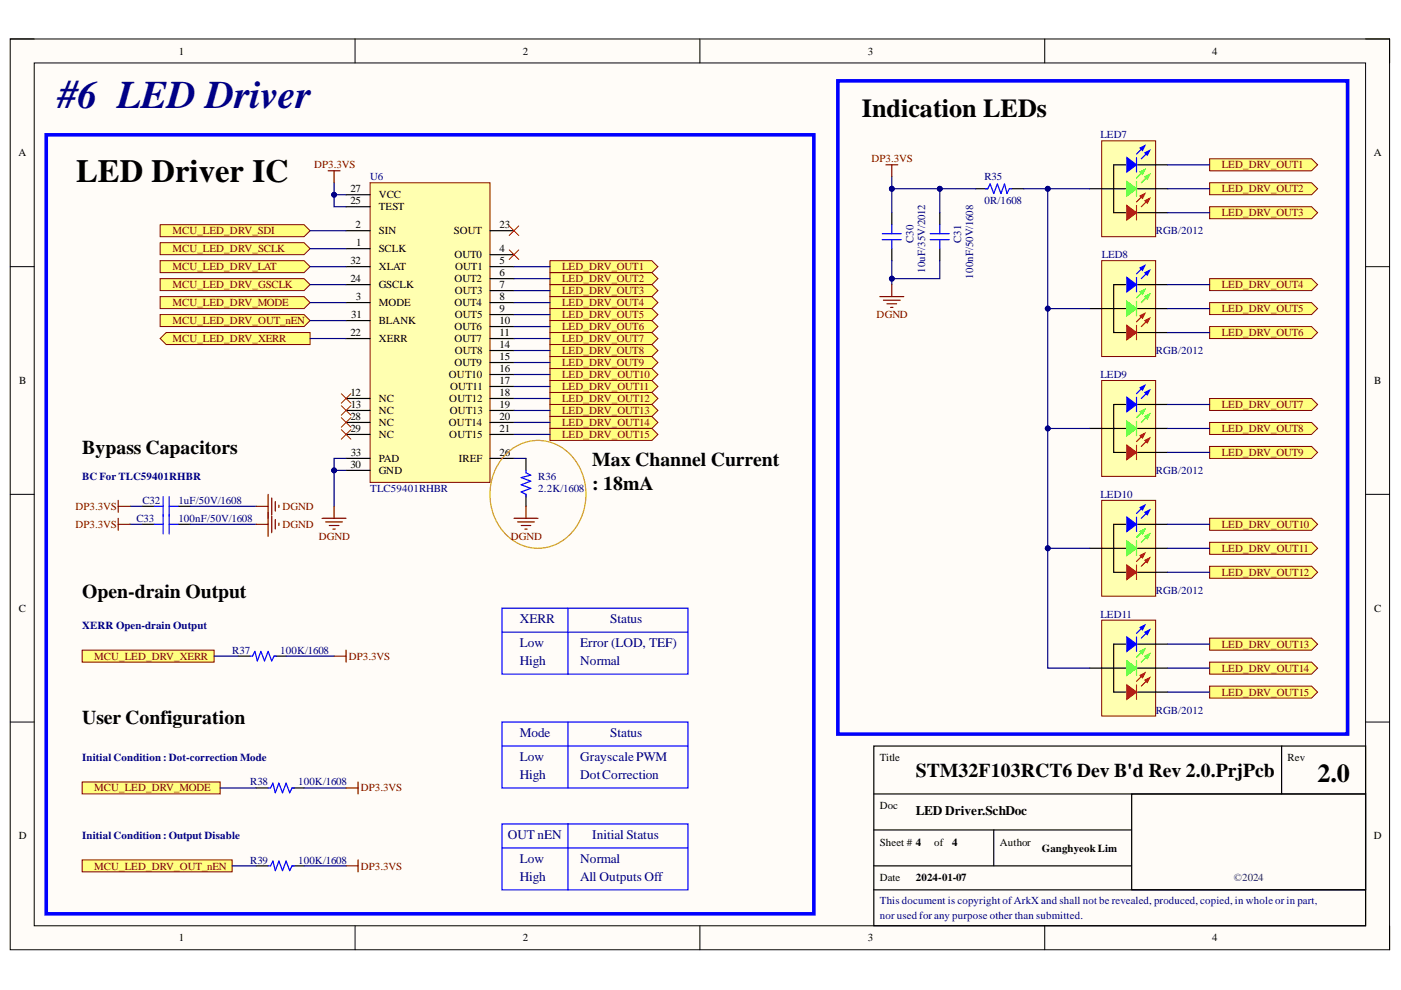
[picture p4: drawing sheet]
<svg xmlns="http://www.w3.org/2000/svg" width="297mm" height="210mm" viewBox="0 0 297 210" stroke-linecap="round" stroke-linejoin="round" font-family="sans-serif">
<defs><g id="words">
<text font-size="8.3" fill="#000080" x="12.4" y="23">#6 LED Driver</text>
<text font-size="6.8" x="16.2" y="38.5">LED Driver IC</text>
<g font-size="5.5">
<text x="182.7" y="24.8">Indication LEDs</text>
<text x="279.3" y="165.8">2.0</text>
</g>
<g font-size="4.1">
<text x="17.4" y="96.3">Bypass Capacitors</text>
<text x="125.5" y="98.8">Max Channel Current</text>
<text x="125.5" y="103.9">: 18mA</text>
<text x="17.4" y="126.8">Open-drain Output</text>
<text x="17.4" y="153.4">User Configuration</text>
<text x="194.2" y="164.8">STM32F103RCT6 Dev B'd Rev 2.0.PrjPcb</text>
</g>
<g font-size="2.8" fill="#000080">
<text x="110.2" y="132.1">XERR</text>
<text x="110.2" y="137.2">Low</text>
<text x="123" y="137.2">Error (LOD, TEF)</text>
<text x="129.4" y="132.1">Status</text>
<text x="110.2" y="141">High</text>
<text x="123" y="141">Normal</text>
<text x="110.2" y="156.3">Mode</text>
<text x="110.2" y="161.4">Low</text>
<text x="123" y="161.4">GrayscalePWM</text>
<text x="129.4" y="156.3">Status</text>
<text x="110.2" y="165.2">High</text>
<text x="123" y="165.2">DotCorrection</text>
<text x="107.7" y="177.8">OUT nEN</text>
<text x="125.5" y="177.8">Initial Status</text>
<text x="110.2" y="182.9">Low</text>
<text x="123" y="182.9">Normal</text>
<text x="110.2" y="186.8">High</text>
<text x="123" y="186.8">All Outputs Off</text>
</g>
<text font-size="2.8" x="194.2" y="172.8">LED Driver.SchDoc</text>
<g font-size="2.3">
<text x="37.9" y="11.6">1</text>
<text x="110.8" y="11.6">2</text>
<text x="184" y="11.6">3</text>
<text x="257" y="11.6">4</text>
<text x="3.9" y="33.1">A</text>
<text x="291.3" y="33.1">A</text>
<text x="74.3" y="40.7">27</text>
<text x="74.3" y="43.3">25</text>
<text x="80.3" y="44.5">TEST</text>
<text x="80.3" y="42">VCC</text>
<text x="75.4" y="48.3">2</text>
<text x="75.5" y="52.2">1</text>
<text x="80.3" y="53.5">SCLK</text>
<text x="80.3" y="49.7">SIN</text>
<text x="96.2" y="49.7">SOUT</text>
<text x="105.9" y="53.5">4</text>
<text x="105.9" y="48.3">23</text>
<text x="74.3" y="59.8">24</text>
<text x="74.3" y="56">32</text>
<text x="80.3" y="57.3">XLAT</text>
<text x="96.4" y="54.8">OUT0</text>
<text x="96.4" y="59.8">OUT2</text>
<text x="96.5" y="57.3">OUT1</text>
<text x="105.9" y="56">5</text>
<text x="105.9" y="58.6">6</text>
<text x="75.5" y="63.6">3</text>
<text x="80.3" y="64.9">MODE</text>
<text x="80.3" y="61.1">GSCLK</text>
<text x="96.4" y="64.9">OUT4</text>
<text x="96.4" y="62.4">OUT3</text>
<text x="105.9" y="61.1">7</text>
<text x="105.9" y="63.6">8</text>
<text x="74.3" y="71.3">22</text>
<text x="74.4" y="67.4">31</text>
<text x="80.3" y="68.7">BLANK</text>
<text x="96.4" y="70">OUT6</text>
<text x="96.4" y="67.4">OUT5</text>
<text x="105.9" y="66.2">9</text>
<text x="105.9" y="68.7">10</text>
<text x="105.9" y="71.3">11</text>
<text x="80.3" y="72.5">XERR</text>
<text x="96.4" y="72.5">OUT7</text>
<text x="96.4" y="77.6">OUT9</text>
<text x="96.4" y="75.1">OUT8</text>
<text x="105.9" y="73.8">14</text>
<text x="105.9" y="76.3">15</text>
<text x="4.1" y="81.4">B</text>
<text x="74.3" y="83.9">12</text>
<text x="95.2" y="80.1">OUT10</text>
<text x="95.4" y="82.7">OUT11</text>
<text x="105.9" y="78.9">16</text>
<text x="105.9" y="81.4">17</text>
<text x="105.9" y="83.9">18</text>
<text x="291.4" y="81.4">B</text>
<text x="74.3" y="89">28</text>
<text x="74.4" y="86.5">13</text>
<text x="80.3" y="85.2">NC</text>
<text x="80.3" y="87.7">NC</text>
<text x="95.3" y="85.2">OUT12</text>
<text x="95.3" y="87.7">OUT13</text>
<text x="105.9" y="86.5">19</text>
<text x="105.9" y="89">20</text>
<text x="74.3" y="91.5">29</text>
<text x="80.3" y="90.3">NC</text>
<text x="80.3" y="92.9">NC</text>
<text x="95.2" y="90.3">OUT14</text>
<text x="95.3" y="92.9">OUT15</text>
<text x="105.9" y="91.5">21</text>
<text x="74.3" y="99.2">30</text>
<text x="74.4" y="96.7">33</text>
<text x="80.3" y="100.5">GND</text>
<text x="80.3" y="98">PAD</text>
<text x="97.3" y="98">IREF</text>
<text x="105.9" y="96.7">26</text>
<text x="4" y="129.7">C</text>
<text x="291.4" y="129.7">C</text>
<text x="186.5" y="161.4">Title</text>
<text x="273" y="161.4">Rev</text>
<text x="186.5" y="171.6">Doc</text>
<text x="4" y="177.9">D</text>
<text x="186.5" y="179.3">Sheet # 4</text>
<text x="198" y="179.3">of</text>
<text x="201.9" y="179.3">4</text>
<text x="212" y="179.3">Author</text>
<text x="291.3" y="177.9">D</text>
<text x="220.9" y="180.6">Ganghyeok Lim</text>
<text x="186.5" y="186.9">Date</text>
<text x="194.2" y="186.9">2024-01-07</text>
<text x="37.9" y="199.6">1</text>
<text x="110.8" y="199.6">2</text>
<text x="184" y="199.6">3</text>
<text x="257" y="199.6">4</text>
</g>
<g font-size="2.3" fill="#000080">
<text x="233.3" y="29.3">LED7</text>
<text x="78.5" y="38.2">U6</text>
<text x="208.7" y="38.2">R35</text>
<text x="208.7" y="43.3">0R/1608</text>
<text x="193.6" y="51.5" transform="rotate(-90 193.6 51.5)">C30</text>
<text x="203.8" y="51.5" transform="rotate(-90 203.8 51.5)">C31</text>
<text x="245.1" y="49.7">RGB/2012</text>
<text x="196.2" y="57.8" transform="rotate(-90 196.2 57.8)">10uF/35V/2012</text>
<text x="206.3" y="59.1" transform="rotate(-90 206.3 59.1)">100nF/50V/1608</text>
<text x="233.6" y="54.8">LED8</text>
<text x="245.1" y="75.1">RGB/2012</text>
<text x="233.3" y="80.1">LED9</text>
<text x="17.4" y="101.8">BC For TLC59401RHBR</text>
<text x="114.1" y="101.8">R36</text>
<text x="245.1" y="100.5">RGB/2012</text>
<text x="30.2" y="106.8">C32</text>
<text x="37.8" y="106.8">1uF/50V/1608</text>
<text x="78.5" y="104.3">TLC59401RHBR</text>
<text x="114.1" y="104.3">2.2K/1608</text>
<text x="233.3" y="105.6">LED10</text>
<text x="28.9" y="110.6">C33</text>
<text x="37.8" y="110.6">100nF/50V/1608</text>
<text x="245.1" y="125.9">RGB/2012</text>
<text x="233.3" y="130.9">LED11</text>
<text x="17.4" y="133.5">XERR Open-drain Output</text>
<text x="49.2" y="138.6">R37</text>
<text x="59.4" y="138.6">100K/1608</text>
<text x="245.1" y="151.3">RGB/2012</text>
<text x="17.4" y="161.4">Initial Condition : Dot-correction Mode</text>
<text x="53" y="166.5">R38</text>
<text x="63.2" y="166.5">100K/1608</text>
<text x="17.4" y="177.9">Initial Condition : Output Disable</text>
<text x="53" y="183.1">R39</text>
<text x="63.2" y="183.1">100K/1608</text>
<text x="186.5" y="191.7">This document is copyright ofArkX and shall not be revealed, produced, copied, in whole or in part,</text>
<text x="186.5" y="194.8">nor used for any purpose other than submitted.</text>
</g>
<g font-size="2.3" fill="#800000">
<text x="66.6" y="35.7">DP3.3VS</text>
<text x="184.8" y="34.4">DP3.3VS</text>
<text x="259" y="35.7">LED_DRV_OUT1</text>
<text x="259" y="40.7">LED_DRV_OUT2</text>
<text x="259" y="45.8">LED_DRV_OUT3</text>
<text x="36.5" y="49.7">MCU_LED_DRV_SDI</text>
<text x="36.5" y="53.5">MCU_LED_DRV_SCLK</text>
<text x="36.5" y="57.3">MCU_LED_DRV_LAT</text>
<text x="119.2" y="57.3">LED_DRV_OUT1</text>
<text x="119.2" y="59.8">LED_DRV_OUT2</text>
<text x="36.5" y="61.1">MCU_LED_DRV_GSCLK</text>
<text x="36.5" y="64.9">MCU_LED_DRV_MODE</text>
<text x="119.2" y="62.4">LED_DRV_OUT3</text>
<text x="119.2" y="64.9">LED_DRV_OUT4</text>
<text x="259" y="61.1">LED_DRV_OUT4</text>
<text x="36.5" y="68.7">MCU_LED_DRV_OUT_nEN</text>
<text x="119.2" y="67.4">LED_DRV_OUT5</text>
<text x="119.2" y="70">LED_DRV_OUT6</text>
<text x="185.9" y="67.4">DGND</text>
<text x="259" y="66.2">LED_DRV_OUT5</text>
<text x="259" y="71.3">LED_DRV_OUT6</text>
<text x="36.5" y="72.5">MCU_LED_DRV_XERR</text>
<text x="119.2" y="72.5">LED_DRV_OUT7</text>
<text x="119.2" y="75.1">LED_DRV_OUT8</text>
<text x="119.2" y="77.6">LED_DRV_OUT9</text>
<text x="119.2" y="80.1">LED_DRV_OUT10</text>
<text x="119.2" y="82.7">LED_DRV_OUT11</text>
<text x="119.2" y="85.2">LED_DRV_OUT12</text>
<text x="119.2" y="87.7">LED_DRV_OUT13</text>
<text x="259" y="86.5">LED_DRV_OUT7</text>
<text x="119.2" y="90.3">LED_DRV_OUT14</text>
<text x="119.2" y="92.9">LED_DRV_OUT15</text>
<text x="259" y="91.5">LED_DRV_OUT8</text>
<text x="259" y="96.7">LED_DRV_OUT9</text>
<text x="16" y="108.1">DP3.3VS</text>
<text x="16" y="111.9">DP3.3VS</text>
<text x="59.9" y="108.1">DGND</text>
<text x="59.9" y="111.9">DGND</text>
<text x="259" y="111.9">LED_DRV_OUT10</text>
<text x="67.6" y="114.4">DGND</text>
<text x="108.3" y="114.4">DGND</text>
<text x="259" y="117">LED_DRV_OUT11</text>
<text x="259" y="122.1">LED_DRV_OUT12</text>
<text x="259" y="137.4">LED_DRV_OUT13</text>
<text x="20" y="139.9">MCU_LED_DRV_XERR</text>
<text x="73.9" y="139.9">DP3.3VS</text>
<text x="259" y="142.4">LED_DRV_OUT14</text>
<text x="259" y="147.5">LED_DRV_OUT15</text>
<text x="20" y="167.8">MCU_LED_DRV_MODE</text>
<text x="76.5" y="167.8">DP3.3VS</text>
<text x="20" y="184.4">MCU_LED_DRV_OUT_nEN</text>
<text x="76.5" y="184.4">DP3.3VS</text>
</g>
<text font-size="2.3" fill="#073763" x="261.6" y="186.9">©2024</text>
</g></defs>
<path d="M2.2 8.3h292.4v193.1h-292.4z" fill-rule="evenodd" fill="#fffcf8"/>
<path d="M2.2 8.3h292.4v193.1h-292.4z" fill="none" stroke="#000" stroke-width=".21"/>
<path d="M7.3 13.3h282.2v183h-282.2z" fill-rule="evenodd" fill="#fffcf8"/>
<g fill="none" stroke="#000" stroke-width=".21">
<path d="M2.2 8.3h5.1M7.3 13.3h282.2v183h-282.2zM75.3 8.3v5M148.4 8.3v5M221.5 8.3v5M289.5 8.3h5.1v5M2.2 56.5h5.1M289.5 56.5h5.1M2.2 104.8h5.1M289.5 104.8h5.1M2.2 153.1h5.1M289.5 153.1h5.1"/>
<path d="M75.3 196.3v5.1M148.4 196.3v5.1M221.5 196.3v5.1M294.6 196.3v5.1"/>
</g>
<path d="M185.3 158.2h104.2v38.1h-104.2zM271.7 158.2v10.1M185.3 168.3h104.2M185.3 176h54.6M210.7 176v7.6M239.9 168.3h49.6v20.4h-49.6zM185.3 188.7h104.2M185.3 183.6h54.6" fill="none" stroke="#000" stroke-width=".25"/>
<path d="M233.6 55.3h11.4v20.3h-11.4z" fill-rule="evenodd" fill="#ffffb0"/>
<path d="M233.6 55.3h11.4v20.3h-11.4z" fill="none" stroke="#800000" stroke-width=".21"/>
<path d="M241 58.8v3.1" fill="none" stroke="#00f" stroke-width=".25"/>
<path d="M238.9 58.8l2.1 1.5-2.1 1.6z" fill="#00f"/>
<path d="M238.9 58.8l2.1 1.5-2.1 1.6zM242.2 56.8l-1.2 1.3" fill="none" stroke="#00f" stroke-width=".25"/>
<path d="M241.7 56.8l1-.5-.5 1z" fill="#00f"/>
<path d="M241.7 56.8l1-.5-.5 1zM243.5 57.6l-1.5 1.5" fill="none" stroke="#00f" stroke-width=".25"/>
<path d="M242.7 57.8l1.1-.5-.6 1z" fill="#00f"/>
<path d="M242.7 57.8l1.1-.5-.6 1z" fill="none" stroke="#00f" stroke-width=".25"/>
<path d="M241 63.9v3.1" fill="none" stroke="#0f0" stroke-width=".25"/>
<path d="M238.9 63.9l2.1 1.5-2.1 1.6z" fill="#0f0"/>
<path d="M238.9 63.9l2.1 1.5-2.1 1.6zM242.2 61.9l-1.2 1.2" fill="none" stroke="#0f0" stroke-width=".25"/>
<path d="M241.7 61.9l1-.5-.5 1z" fill="#0f0"/>
<path d="M241.7 61.9l1-.5-.5 1zM243.5 62.6l-1.5 1.6" fill="none" stroke="#0f0" stroke-width=".25"/>
<path d="M242.7 62.9l1.1-.5-.6 1z" fill="#0f0"/>
<path d="M242.7 62.9l1.1-.5-.6 1z" fill="none" stroke="#0f0" stroke-width=".25"/>
<path d="M241 69v3" fill="none" stroke="#f00" stroke-width=".25"/>
<path d="M238.9 69l2.1 1.5-2.1 1.5z" fill="#f00"/>
<path d="M238.9 69l2.1 1.5-2.1 1.5zM242.2 67l-1.2 1.2" fill="none" stroke="#f00" stroke-width=".25"/>
<path d="M241.7 67l1-.6-.5 1.1z" fill="#f00"/>
<path d="M241.7 67l1-.6-.5 1.1zM243.5 67.7l-1.5 1.5" fill="none" stroke="#f00" stroke-width=".25"/>
<path d="M242.7 68l1.1-.5-.6 1z" fill="#f00"/>
<path d="M242.7 68l1.1-.5-.6 1z" fill="none" stroke="#f00" stroke-width=".25"/>
<path d="M231 65.4h7.7M238.7 60.3h-2.6v10.2h2.6M241.2 65.4h6.4M241.2 70.5h6.4M241.2 60.3h6.4" fill="none" stroke="#000" stroke-width=".25"/>
<path d="M233.6 29.9h11.4v20.3h-11.4z" fill-rule="evenodd" fill="#ffffb0"/>
<path d="M233.6 29.9h11.4v20.3h-11.4z" fill="none" stroke="#800000" stroke-width=".21"/>
<path d="M241 33.4v3.1" fill="none" stroke="#00f" stroke-width=".25"/>
<path d="M238.9 33.4l2.1 1.5-2.1 1.6z" fill="#00f"/>
<path d="M238.9 33.4l2.1 1.5-2.1 1.6zM242.2 31.4l-1.2 1.3" fill="none" stroke="#00f" stroke-width=".25"/>
<path d="M241.7 31.4l1-.5-.5 1z" fill="#00f"/>
<path d="M241.7 31.4l1-.5-.5 1zM243.5 32.1l-1.5 1.6" fill="none" stroke="#00f" stroke-width=".25"/>
<path d="M242.7 32.4l1.1-.5-.6 1z" fill="#00f"/>
<path d="M242.7 32.4l1.1-.5-.6 1z" fill="none" stroke="#00f" stroke-width=".25"/>
<path d="M241 38.5v3" fill="none" stroke="#0f0" stroke-width=".25"/>
<path d="M238.9 38.5l2.1 1.5-2.1 1.5z" fill="#0f0"/>
<path d="M238.9 38.5l2.1 1.5-2.1 1.5zM242.2 36.5l-1.2 1.2" fill="none" stroke="#0f0" stroke-width=".25"/>
<path d="M241.7 36.5l1-.5-.5 1z" fill="#0f0"/>
<path d="M241.7 36.5l1-.5-.5 1zM243.5 37.2l-1.5 1.5" fill="none" stroke="#0f0" stroke-width=".25"/>
<path d="M242.7 37.5l1.1-.5-.6 1z" fill="#0f0"/>
<path d="M242.7 37.5l1.1-.5-.6 1z" fill="none" stroke="#0f0" stroke-width=".25"/>
<path d="M241 43.6v3" fill="none" stroke="#f00" stroke-width=".25"/>
<path d="M238.9 43.6l2.1 1.5-2.1 1.5z" fill="#f00"/>
<path d="M238.9 43.6l2.1 1.5-2.1 1.5zM242.2 41.5l-1.2 1.3" fill="none" stroke="#f00" stroke-width=".25"/>
<path d="M241.7 41.5l1-.5-.5 1.1z" fill="#f00"/>
<path d="M241.7 41.5l1-.5-.5 1.1zM243.5 42.3l-1.5 1.5" fill="none" stroke="#f00" stroke-width=".25"/>
<path d="M242.7 42.6l1.1-.5-.6 1z" fill="#f00"/>
<path d="M242.7 42.6l1.1-.5-.6 1z" fill="none" stroke="#f00" stroke-width=".25"/>
<path d="M238.7 34.9h-2.6v10.2h2.6M241.2 34.9h6.4M231 40h7.7M241.2 40h6.4M241.2 45.1h6.4" fill="none" stroke="#000" stroke-width=".25"/>
<path d="M233.6 80.7h11.4v20.3h-11.4z" fill-rule="evenodd" fill="#ffffb0"/>
<path d="M233.6 80.7h11.4v20.3h-11.4z" fill="none" stroke="#800000" stroke-width=".21"/>
<path d="M241 84.2v3.1" fill="none" stroke="#00f" stroke-width=".25"/>
<path d="M238.9 84.2l2.1 1.6-2.1 1.5z" fill="#00f"/>
<path d="M238.9 84.2l2.1 1.6-2.1 1.5zM242.2 82.2l-1.2 1.3" fill="none" stroke="#00f" stroke-width=".25"/>
<path d="M241.7 82.2l1-.5-.5 1z" fill="#00f"/>
<path d="M241.7 82.2l1-.5-.5 1zM243.5 83l-1.5 1.5" fill="none" stroke="#00f" stroke-width=".25"/>
<path d="M242.7 83.2l1.1-.5-.6 1z" fill="#00f"/>
<path d="M242.7 83.2l1.1-.5-.6 1z" fill="none" stroke="#00f" stroke-width=".25"/>
<path d="M241 89.3v3.1" fill="none" stroke="#0f0" stroke-width=".25"/>
<path d="M238.9 89.3l2.1 1.5-2.1 1.6z" fill="#0f0"/>
<path d="M238.9 89.3l2.1 1.5-2.1 1.6zM242.2 87.3l-1.2 1.2" fill="none" stroke="#0f0" stroke-width=".25"/>
<path d="M241.7 87.3l1-.5-.5 1z" fill="#0f0"/>
<path d="M241.7 87.3l1-.5-.5 1zM243.5 88l-1.5 1.6" fill="none" stroke="#0f0" stroke-width=".25"/>
<path d="M242.7 88.3l1.1-.5-.6 1z" fill="#0f0"/>
<path d="M242.7 88.3l1.1-.5-.6 1z" fill="none" stroke="#0f0" stroke-width=".25"/>
<path d="M241 94.4v3" fill="none" stroke="#f00" stroke-width=".25"/>
<path d="M238.9 94.4l2.1 1.5-2.1 1.5z" fill="#f00"/>
<path d="M238.9 94.4l2.1 1.5-2.1 1.5zM242.2 92.4l-1.2 1.2" fill="none" stroke="#f00" stroke-width=".25"/>
<path d="M241.7 92.4l1-.5-.5 1z" fill="#f00"/>
<path d="M241.7 92.4l1-.5-.5 1zM243.5 93.1l-1.5 1.6" fill="none" stroke="#f00" stroke-width=".25"/>
<path d="M242.7 93.4l1.1-.5-.6 1z" fill="#f00"/>
<path d="M242.7 93.4l1.1-.5-.6 1z" fill="none" stroke="#f00" stroke-width=".25"/>
<path d="M231 90.8h7.7M238.7 85.8h-2.6v10.1h2.6M241.2 90.8h6.4M241.2 95.9h6.4M241.2 85.8h6.4" fill="none" stroke="#000" stroke-width=".25"/>
<path d="M233.6 106.1h11.4v20.3h-11.4z" fill-rule="evenodd" fill="#ffffb0"/>
<path d="M233.6 106.1h11.4v20.3h-11.4z" fill="none" stroke="#800000" stroke-width=".21"/>
<path d="M241 109.6v3.1" fill="none" stroke="#00f" stroke-width=".25"/>
<path d="M238.9 109.6l2.1 1.6-2.1 1.5z" fill="#00f"/>
<path d="M238.9 109.6l2.1 1.6-2.1 1.5zM242.2 107.6l-1.2 1.3" fill="none" stroke="#00f" stroke-width=".25"/>
<path d="M241.7 107.6l1-.5-.5 1z" fill="#00f"/>
<path d="M241.7 107.6l1-.5-.5 1zM243.5 108.4l-1.5 1.5" fill="none" stroke="#00f" stroke-width=".25"/>
<path d="M242.7 108.6l1.1-.5-.6 1z" fill="#00f"/>
<path d="M242.7 108.6l1.1-.5-.6 1z" fill="none" stroke="#00f" stroke-width=".25"/>
<path d="M241 114.7v3.1" fill="none" stroke="#0f0" stroke-width=".25"/>
<path d="M238.9 114.7l2.1 1.6-2.1 1.5z" fill="#0f0"/>
<path d="M238.9 114.7l2.1 1.6-2.1 1.5zM242.2 112.7l-1.2 1.3" fill="none" stroke="#0f0" stroke-width=".25"/>
<path d="M241.7 112.7l1-.5-.5 1z" fill="#0f0"/>
<path d="M241.7 112.7l1-.5-.5 1zM243.5 113.5l-1.5 1.5" fill="none" stroke="#0f0" stroke-width=".25"/>
<path d="M242.7 113.7l1.1-.5-.6 1z" fill="#0f0"/>
<path d="M242.7 113.7l1.1-.5-.6 1z" fill="none" stroke="#0f0" stroke-width=".25"/>
<path d="M241 119.8v3.1" fill="none" stroke="#f00" stroke-width=".25"/>
<path d="M238.9 119.8l2.1 1.5-2.1 1.6z" fill="#f00"/>
<path d="M238.9 119.8l2.1 1.5-2.1 1.6zM242.2 117.8l-1.2 1.2" fill="none" stroke="#f00" stroke-width=".25"/>
<path d="M241.7 117.8l1-.5-.5 1z" fill="#f00"/>
<path d="M241.7 117.8l1-.5-.5 1zM243.5 118.5l-1.5 1.6" fill="none" stroke="#f00" stroke-width=".25"/>
<path d="M242.7 118.8l1.1-.5-.6 1z" fill="#f00"/>
<path d="M242.7 118.8l1.1-.5-.6 1z" fill="none" stroke="#f00" stroke-width=".25"/>
<path d="M231 116.3h7.7M238.7 111.2h-2.6v10.1h2.6M241.2 116.3h6.4M241.2 111.2h6.4M241.2 121.3h6.4" fill="none" stroke="#000" stroke-width=".25"/>
<path d="M233.6 131.5h11.4v20.3h-11.4z" fill-rule="evenodd" fill="#ffffb0"/>
<path d="M233.6 131.5h11.4v20.3h-11.4z" fill="none" stroke="#800000" stroke-width=".21"/>
<path d="M241 135.1v3" fill="none" stroke="#00f" stroke-width=".25"/>
<path d="M238.9 135.1l2.1 1.5-2.1 1.5z" fill="#00f"/>
<path d="M238.9 135.1l2.1 1.5-2.1 1.5zM242.2 133l-1.2 1.3" fill="none" stroke="#00f" stroke-width=".25"/>
<path d="M241.7 133l1-.5-.5 1z" fill="#00f"/>
<path d="M241.7 133l1-.5-.5 1zM243.5 133.8l-1.5 1.5" fill="none" stroke="#00f" stroke-width=".25"/>
<path d="M242.7 134l1.1-.5-.6 1z" fill="#00f"/>
<path d="M242.7 134l1.1-.5-.6 1z" fill="none" stroke="#00f" stroke-width=".25"/>
<path d="M241 140.1v3.1" fill="none" stroke="#0f0" stroke-width=".25"/>
<path d="M238.9 140.1l2.1 1.6-2.1 1.5z" fill="#0f0"/>
<path d="M242.2 138.1l-1.2 1.3M238.9 140.1l2.1 1.6-2.1 1.5z" fill="none" stroke="#0f0" stroke-width=".25"/>
<path d="M241.7 138.1l1-.5-.5 1z" fill="#0f0"/>
<path d="M241.7 138.1l1-.5-.5 1zM243.5 138.9l-1.5 1.5" fill="none" stroke="#0f0" stroke-width=".25"/>
<path d="M242.7 139.1l1.1-.5-.6 1z" fill="#0f0"/>
<path d="M242.7 139.1l1.1-.5-.6 1z" fill="none" stroke="#0f0" stroke-width=".25"/>
<path d="M241 145.2v3.1" fill="none" stroke="#f00" stroke-width=".25"/>
<path d="M238.9 145.2l2.1 1.5-2.1 1.6z" fill="#f00"/>
<path d="M238.9 145.2l2.1 1.5-2.1 1.6zM242.2 143.2l-1.2 1.3" fill="none" stroke="#f00" stroke-width=".25"/>
<path d="M241.7 143.2l1-.5-.5 1z" fill="#f00"/>
<path d="M241.7 143.2l1-.5-.5 1zM243.5 143.9l-1.5 1.6" fill="none" stroke="#f00" stroke-width=".25"/>
<path d="M242.7 144.2l1.1-.5-.6 1z" fill="#f00"/>
<path d="M242.7 144.2l1.1-.5-.6 1z" fill="none" stroke="#f00" stroke-width=".25"/>
<path d="M238.7 136.6h-2.6v10.1h2.6M241.2 136.6h6.4M231 141.7h7.7M241.2 141.7h6.4M241.2 146.7h6.4" fill="none" stroke="#000" stroke-width=".25"/>
<path d="M256.5 33.7h21.6l1.3 1.2-1.3 1.3h-21.6z" fill-rule="evenodd" fill="#ffff80"/>
<path d="M256.5 33.7h21.6l1.3 1.2-1.3 1.3h-21.6z" fill="none" stroke="#800000" stroke-width=".21"/>
<path d="M256.5 38.7h21.6l1.3 1.3-1.3 1.3h-21.6z" fill-rule="evenodd" fill="#ffff80"/>
<path d="M256.5 38.7h21.6l1.3 1.3-1.3 1.3h-21.6z" fill="none" stroke="#800000" stroke-width=".21"/>
<path d="M256.5 43.8h21.6l1.3 1.3-1.3 1.3h-21.6z" fill-rule="evenodd" fill="#ffff80"/>
<path d="M256.5 43.8h21.6l1.3 1.3-1.3 1.3h-21.6z" fill="none" stroke="#800000" stroke-width=".21"/>
<path d="M256.5 59.1h21.6l1.3 1.2-1.3 1.3h-21.6z" fill-rule="evenodd" fill="#ffff80"/>
<path d="M256.5 59.1h21.6l1.3 1.2-1.3 1.3h-21.6z" fill="none" stroke="#800000" stroke-width=".21"/>
<path d="M256.5 64.2h21.6l1.3 1.2-1.3 1.3h-21.6z" fill-rule="evenodd" fill="#ffff80"/>
<path d="M256.5 64.2h21.6l1.3 1.2-1.3 1.3h-21.6z" fill="none" stroke="#800000" stroke-width=".21"/>
<path d="M256.5 69.2h21.6l1.3 1.3-1.3 1.3h-21.6z" fill-rule="evenodd" fill="#ffff80"/>
<path d="M256.5 69.2h21.6l1.3 1.3-1.3 1.3h-21.6z" fill="none" stroke="#800000" stroke-width=".21"/>
<path d="M256.5 84.5h21.6l1.3 1.3-1.3 1.2h-21.6z" fill-rule="evenodd" fill="#ffff80"/>
<path d="M256.5 84.5h21.6l1.3 1.3-1.3 1.2h-21.6z" fill="none" stroke="#800000" stroke-width=".21"/>
<path d="M256.5 89.6h21.6l1.3 1.2-1.3 1.3h-21.6z" fill-rule="evenodd" fill="#ffff80"/>
<path d="M256.5 89.6h21.6l1.3 1.2-1.3 1.3h-21.6z" fill="none" stroke="#800000" stroke-width=".21"/>
<path d="M256.5 94.7h21.6l1.3 1.2-1.3 1.3h-21.6z" fill-rule="evenodd" fill="#ffff80"/>
<path d="M256.5 94.7h21.6l1.3 1.2-1.3 1.3h-21.6z" fill="none" stroke="#800000" stroke-width=".21"/>
<path d="M256.5 109.9h21.6l1.3 1.3-1.3 1.2h-21.6z" fill-rule="evenodd" fill="#ffff80"/>
<path d="M256.5 109.9h21.6l1.3 1.3-1.3 1.2h-21.6z" fill="none" stroke="#800000" stroke-width=".21"/>
<path d="M256.5 115h21.6l1.3 1.3-1.3 1.2h-21.6z" fill-rule="evenodd" fill="#ffff80"/>
<path d="M256.5 115h21.6l1.3 1.3-1.3 1.2h-21.6z" fill="none" stroke="#800000" stroke-width=".21"/>
<path d="M256.5 120.1h21.6l1.3 1.2-1.3 1.3h-21.6z" fill-rule="evenodd" fill="#ffff80"/>
<path d="M256.5 120.1h21.6l1.3 1.2-1.3 1.3h-21.6z" fill="none" stroke="#800000" stroke-width=".21"/>
<path d="M256.5 135.3h21.6l1.3 1.3-1.3 1.3h-21.6z" fill-rule="evenodd" fill="#ffff80"/>
<path d="M256.5 135.3h21.6l1.3 1.3-1.3 1.3h-21.6z" fill="none" stroke="#800000" stroke-width=".21"/>
<path d="M256.5 140.4h21.6l1.3 1.3-1.3 1.2h-21.6z" fill-rule="evenodd" fill="#ffff80"/>
<path d="M256.5 140.4h21.6l1.3 1.3-1.3 1.2h-21.6z" fill="none" stroke="#800000" stroke-width=".21"/>
<path d="M256.5 145.5h21.6l1.3 1.2-1.3 1.3h-21.6z" fill-rule="evenodd" fill="#ffff80"/>
<path d="M256.5 145.5h21.6l1.3 1.2-1.3 1.3h-21.6z" fill="none" stroke="#800000" stroke-width=".21"/>
<path d="M78.5 38.7h25.4v63.6h-25.4z" fill-rule="evenodd" fill="#ffffb0"/>
<path d="M78.5 38.7h25.4v63.6h-25.4z" fill="none" stroke="#800000" stroke-width=".21"/>
<g fill="none" stroke="#000" stroke-width=".25">
<path d="M73.4 52.7h5.1M73.4 48.9h5.1M73.4 56.5h5.1M73.4 43.8h5.1M73.4 41.3h5.1M103.9 48.9h5.1M103.9 54h5.1M103.9 56.5h5.1M103.9 59.1h5.1M73.4 64.2h5.1M73.4 71.8h5.1M73.4 60.3h5.1"/>
<path d="M73.4 68h5.1M103.9 64.2h5.1M103.9 61.6h5.1M103.9 66.7h5.1M103.9 69.2h5.1M103.9 71.8h5.1M103.9 74.3h5.1M103.9 76.9h5.1M103.9 79.4h5.1M73.4 84.5h5.1M73.4 87h5.1M73.4 89.6h5.1"/>
<path d="M73.4 92.1h5.1M73.4 97.2h5.1M73.4 99.7h5.1M103.9 84.5h5.1M103.9 87h5.1M103.9 81.9h5.1M103.9 89.6h5.1M103.9 92.1h5.1M103.9 97.2h5.1"/>
</g>
<path d="M34 47.6h30.5l1.2 1.3-1.2 1.3h-30.5z" fill-rule="evenodd" fill="#ffff80"/>
<path d="M34 47.6h30.5l1.2 1.3-1.2 1.3h-30.5z" fill="none" stroke="#800000" stroke-width=".21"/>
<path d="M34 59.1h30.5l1.2 1.2-1.2 1.3h-30.5z" fill-rule="evenodd" fill="#ffff80"/>
<path d="M34 59.1h30.5l1.2 1.2-1.2 1.3h-30.5z" fill="none" stroke="#800000" stroke-width=".21"/>
<path d="M108 47.9l2 2M110 47.9l-2 2" fill="none" stroke="#f00" stroke-width=".21"/>
<path d="M34 66.7h30.5l1.2 1.3-1.2 1.2h-30.5z" fill-rule="evenodd" fill="#ffff80"/>
<path d="M34 66.7h30.5l1.2 1.3-1.2 1.2h-30.5z" fill="none" stroke="#800000" stroke-width=".21"/>
<path d="M34 51.5h30.5l1.2 1.2-1.2 1.3h-30.5z" fill-rule="evenodd" fill="#ffff80"/>
<path d="M34 51.5h30.5l1.2 1.2-1.2 1.3h-30.5z" fill="none" stroke="#800000" stroke-width=".21"/>
<path d="M34 55.3h30.5l1.2 1.2-1.2 1.3h-30.5z" fill-rule="evenodd" fill="#ffff80"/>
<path d="M34 55.3h30.5l1.2 1.2-1.2 1.3h-30.5z" fill="none" stroke="#800000" stroke-width=".21"/>
<path d="M34 62.9h30.5l1.2 1.3-1.2 1.2h-30.5z" fill-rule="evenodd" fill="#ffff80"/>
<path d="M34 62.9h30.5l1.2 1.3-1.2 1.2h-30.5z" fill="none" stroke="#800000" stroke-width=".21"/>
<path d="M72.4 83.5l2 2M72.4 86l2 2M72.4 88.5l2 2.1M72.4 91.1l2 2M74.4 83.5l-2 2M74.4 86l-2 2M74.4 88.5l-2 2.1M74.4 91.1l-2 2" fill="none" stroke="#f00" stroke-width=".21"/>
<path d="M111.5 97.2v2.5M30.1 111.2h2.6M30.1 107.4h2.6M37.8 111.2h2.5M37.8 107.4h2.5M111.5 104.8v2.6M54.3 167.1h2.5M61.9 167.1h2.6M54.3 183.6h2.6M61.9 183.6h2.6" fill="none" stroke="#000" stroke-width=".25"/>
<g fill="none" stroke="#00f" stroke-width=".25">
<path d="M111.5 99.7v.5l1 .5-2 .6 2 .7-2 .8 2 .7-2 .8 1 .5v.5M32.7 111.2h1.9M32.7 107.4h1.9M34.6 105.3v7.9M35.9 111.2h1.9M35.9 105.3v7.9M35.9 107.4h1.9M106.4 129h39.4v13.9h-39.4zM106.4 134h39.4M120.4 129v13.9M106.4 153.1h39.4v14h-39.4zM106.4 158.2h39.4"/>
<path d="M120.4 153.1v14M56.8 167.1h.6l.5-1.1 .5 2.1 .7-2.1 .8 2.1 .8-2.1 .7 2.1 .5-1h.5M106.4 174.7h39.4v14h-39.4zM106.4 179.8h39.4M120.4 174.7v14M56.9 183.6h.5l.5-1 .5 2 .7-2 .8 2 .8-2 .7 2 .5-1h.5"/>
</g>
<path d="M107.7 95.9a9.5 9.5 0 0 1 14.9 2.8 12.2 12.2 0 0 1-4.1 16.4 9.7 9.7 0 0 1-13.6-5.3 12.4 12.4 0 0 1 2.8-13.9z" fill="none" stroke="#f90" stroke-width=".25"/>
<path d="M34 71.8l1.2-1.3h30.5v2.6h-30.5z" fill-rule="evenodd" fill="#ffff80"/>
<path d="M34 71.8l1.2-1.3h30.5v2.6h-30.5z" fill="none" stroke="#800000" stroke-width=".21"/>
<path d="M50.5 139.1h2.5M58.1 139.1h2.6" fill="none" stroke="#000" stroke-width=".25"/>
<path d="M53 139.1h.5l.5-1 .6 2 .7-2 .8 2 .7-2 .8 2 .5-1h.5" fill="none" stroke="#00f" stroke-width=".25"/>
<path d="M116.6 55.3h21.6l1.3 1.2-1.3 1.3h-21.6z" fill-rule="evenodd" fill="#ffff80"/>
<path d="M116.6 55.3h21.6l1.3 1.2-1.3 1.3h-21.6z" fill="none" stroke="#800000" stroke-width=".21"/>
<path d="M116.6 57.8h21.6l1.3 1.3-1.3 1.2h-21.6z" fill-rule="evenodd" fill="#ffff80"/>
<path d="M116.6 57.8h21.6l1.3 1.3-1.3 1.2h-21.6z" fill="none" stroke="#800000" stroke-width=".21"/>
<path d="M116.6 60.3h21.6l1.3 1.3-1.3 1.3h-21.6z" fill-rule="evenodd" fill="#ffff80"/>
<path d="M116.6 60.3h21.6l1.3 1.3-1.3 1.3h-21.6z" fill="none" stroke="#800000" stroke-width=".21"/>
<path d="M116.6 62.9h21.6l1.3 1.3-1.3 1.2h-21.6z" fill-rule="evenodd" fill="#ffff80"/>
<path d="M116.6 62.9h21.6l1.3 1.3-1.3 1.2h-21.6z" fill="none" stroke="#800000" stroke-width=".21"/>
<path d="M116.6 65.4h21.6l1.3 1.3-1.3 1.3h-21.6z" fill-rule="evenodd" fill="#ffff80"/>
<path d="M116.6 65.4h21.6l1.3 1.3-1.3 1.3h-21.6z" fill="none" stroke="#800000" stroke-width=".21"/>
<path d="M116.6 68h21.6l1.3 1.2-1.3 1.3h-21.6z" fill-rule="evenodd" fill="#ffff80"/>
<path d="M116.6 68h21.6l1.3 1.2-1.3 1.3h-21.6z" fill="none" stroke="#800000" stroke-width=".21"/>
<path d="M116.6 70.5h21.6l1.3 1.3-1.3 1.3h-21.6z" fill-rule="evenodd" fill="#ffff80"/>
<path d="M116.6 70.5h21.6l1.3 1.3-1.3 1.3h-21.6z" fill="none" stroke="#800000" stroke-width=".21"/>
<path d="M116.6 73.1h21.6l1.3 1.2-1.3 1.3h-21.6z" fill-rule="evenodd" fill="#ffff80"/>
<path d="M116.6 73.1h21.6l1.3 1.2-1.3 1.3h-21.6z" fill="none" stroke="#800000" stroke-width=".21"/>
<path d="M116.6 75.6h21.6l1.3 1.3-1.3 1.2h-21.6z" fill-rule="evenodd" fill="#ffff80"/>
<path d="M116.6 75.6h21.6l1.3 1.3-1.3 1.2h-21.6z" fill="none" stroke="#800000" stroke-width=".21"/>
<path d="M116.6 78.1h21.6l1.3 1.3-1.3 1.3h-21.6z" fill-rule="evenodd" fill="#ffff80"/>
<path d="M116.6 78.1h21.6l1.3 1.3-1.3 1.3h-21.6z" fill="none" stroke="#800000" stroke-width=".21"/>
<path d="M116.6 80.7h21.6l1.3 1.2-1.3 1.3h-21.6z" fill-rule="evenodd" fill="#ffff80"/>
<path d="M116.6 80.7h21.6l1.3 1.2-1.3 1.3h-21.6z" fill="none" stroke="#800000" stroke-width=".21"/>
<path d="M116.6 83.2h21.6l1.3 1.3-1.3 1.3h-21.6z" fill-rule="evenodd" fill="#ffff80"/>
<path d="M116.6 83.2h21.6l1.3 1.3-1.3 1.3h-21.6z" fill="none" stroke="#800000" stroke-width=".21"/>
<path d="M116.6 85.8h21.6l1.3 1.2-1.3 1.3h-21.6z" fill-rule="evenodd" fill="#ffff80"/>
<path d="M116.6 85.8h21.6l1.3 1.2-1.3 1.3h-21.6z" fill="none" stroke="#800000" stroke-width=".21"/>
<path d="M116.6 88.3h21.6l1.3 1.3-1.3 1.2h-21.6z" fill-rule="evenodd" fill="#ffff80"/>
<path d="M116.6 88.3h21.6l1.3 1.3-1.3 1.2h-21.6z" fill="none" stroke="#800000" stroke-width=".21"/>
<path d="M116.6 90.8h21.6l1.3 1.3-1.3 1.3h-21.6z" fill-rule="evenodd" fill="#ffff80"/>
<path d="M116.6 90.8h21.6l1.3 1.3-1.3 1.3h-21.6z" fill="none" stroke="#800000" stroke-width=".21"/>
<path d="M108 53l2 2M110 53l-2 2" fill="none" stroke="#f00" stroke-width=".21"/>
<path d="M9.8 28.6h162.8v165.1h-162.8z" fill="none" stroke="#00f" stroke-width=".76"/>
<path d="M17.4 137.8h28v2.6h-28z" fill-rule="evenodd" fill="#ffff80"/>
<path d="M17.4 137.8h28v2.6h-28z" fill="none" stroke="#800000" stroke-width=".21"/>
<path d="M17.4 165.8h29.3v2.5h-29.3z" fill-rule="evenodd" fill="#ffff80"/>
<path d="M17.4 165.8h29.3v2.5h-29.3z" fill="none" stroke="#800000" stroke-width=".21"/>
<path d="M17.4 182.3h31.8v2.6h-31.8z" fill-rule="evenodd" fill="#ffff80"/>
<path d="M17.4 182.3h31.8v2.6h-31.8z" fill="none" stroke="#800000" stroke-width=".21"/>
<path d="M189.1 45.1v2.5M189.1 52.7v2.6M199.3 45.1v2.5M199.3 52.7v2.6M206.9 40h2.5M214.5 40h2.6" fill="none" stroke="#000" stroke-width=".25"/>
<path d="M187 50.8h4.1M187 49.5h4.1M189.1 47.6v1.9M189.1 50.8v1.9M197.2 50.8h4.1M197.2 49.5h4.1M199.3 47.6v1.9M199.3 50.8v1.9M208.9 40h.5l.5-1 .8 2 .8-2 .7 2 .8-2 .5 2 .5-1h.5" fill="none" stroke="#00f" stroke-width=".25"/>
<path d="M177.6 17.2h108.1v138.4h-108.1z" fill="none" stroke="#00f" stroke-width=".76"/>
<g fill="none" stroke="#000080" stroke-width=".25">
<path d="M247.6 34.9h8.9M73.4 41.3h-2.6v2.5h2.6M247.6 40h8.9M247.6 45.1h8.9M247.6 60.3h8.9M247.6 65.4h8.9M247.6 70.5h8.9M247.6 85.8h8.9M247.6 90.8h8.9M247.6 95.9h8.9M247.6 111.2h8.9M247.6 116.3h8.9"/>
<path d="M247.6 121.3h8.9M247.6 136.6h8.9M247.6 141.7h8.9M247.6 146.7h8.9"/>
</g>
<circle cx="70.8" cy="41.3" r=".51" fill="#000080"/>
<circle cx="70.8" cy="41.3" r=".51" fill="none" stroke="#000080" stroke-width=".21"/>
<path d="M70.8 38.7v2.6" fill="none" stroke="#000080" stroke-width=".25"/>
<circle cx="70.8" cy="41.3" r=".51" fill="#000080"/>
<circle cx="70.8" cy="41.3" r=".51" fill="none" stroke="#000080" stroke-width=".21"/>
<g fill="none" stroke="#000080" stroke-width=".25">
<path d="M65.7 48.9h7.7M65.7 52.7h7.7M65.7 56.5h7.7M109 56.5h7.6M109 59.1h7.6M65.7 60.3h7.7M65.7 64.2h7.7M65.7 68h7.7M109 64.2h7.6M109 61.6h7.6M109 66.7h7.6M109 69.2h7.6"/>
<path d="M109 71.8h7.6M109 74.3h7.6M109 76.9h7.6M109 79.4h7.6M70.8 99.7h2.6M109 81.9h7.6M109 84.5h7.6M109 87h7.6M109 89.6h7.6M109 92.1h7.6M109 97.2h2.5"/>
</g>
<circle cx="70.8" cy="99.7" r=".51" fill="#000080"/>
<circle cx="70.8" cy="99.7" r=".51" fill="none" stroke="#000080" stroke-width=".21"/>
<path d="M199.3 40v5.1M65.7 71.8h7.7M27.6 111.2h2.5M27.6 107.4h2.5M40.3 111.2h14M40.3 107.4h14M45.4 139.1h5.1M60.7 139.1h10.1M46.7 167.1h7.6M64.5 167.1h8.9M49.2 183.6h5.1M64.5 183.6h8.9" fill="none" stroke="#000080" stroke-width=".25"/>
<circle cx="199.3" cy="40" r=".51" fill="#000080"/>
<circle cx="199.3" cy="40" r=".51" fill="none" stroke="#000080" stroke-width=".21"/>
<path d="M189.1 37.5v2.5" fill="none" stroke="#000080" stroke-width=".25"/>
<circle cx="189.1" cy="40" r=".51" fill="#000080"/>
<circle cx="189.1" cy="40" r=".51" fill="none" stroke="#000080" stroke-width=".21"/>
<path d="M199.3 55.3v3.8h-10.2" fill="none" stroke="#000080" stroke-width=".25"/>
<circle cx="189.1" cy="59.1" r=".51" fill="#000080"/>
<circle cx="189.1" cy="59.1" r=".51" fill="none" stroke="#000080" stroke-width=".21"/>
<path d="M222.1 65.4h8.9" fill="none" stroke="#000080" stroke-width=".25"/>
<circle cx="222.1" cy="65.4" r=".51" fill="#000080"/>
<circle cx="222.1" cy="65.4" r=".51" fill="none" stroke="#000080" stroke-width=".21"/>
<path d="M222.1 90.8h8.9" fill="none" stroke="#000080" stroke-width=".25"/>
<circle cx="222.1" cy="90.8" r=".51" fill="#000080"/>
<circle cx="222.1" cy="90.8" r=".51" fill="none" stroke="#000080" stroke-width=".21"/>
<path d="M222.1 116.3h8.9" fill="none" stroke="#000080" stroke-width=".25"/>
<circle cx="222.1" cy="116.2" r=".51" fill="#000080"/>
<circle cx="222.1" cy="116.2" r=".51" fill="none" stroke="#000080" stroke-width=".21"/>
<path d="M73.4 97.2h-2.6v10.2" fill="none" stroke="#000080" stroke-width=".25"/>
<circle cx="70.8" cy="99.7" r=".51" fill="#000080"/>
<circle cx="70.8" cy="99.7" r=".51" fill="none" stroke="#000080" stroke-width=".21"/>
<path d="M206.9 40h-17.8v5.1" fill="none" stroke="#000080" stroke-width=".25"/>
<circle cx="199.3" cy="40" r=".51" fill="#000080"/>
<circle cx="199.3" cy="40" r=".51" fill="none" stroke="#000080" stroke-width=".21"/>
<circle cx="189.1" cy="40" r=".51" fill="#000080"/>
<circle cx="189.1" cy="40" r=".51" fill="none" stroke="#000080" stroke-width=".21"/>
<path d="M217.1 40h13.9" fill="none" stroke="#000080" stroke-width=".25"/>
<circle cx="222.1" cy="40" r=".51" fill="#000080"/>
<circle cx="222.1" cy="40" r=".51" fill="none" stroke="#000080" stroke-width=".21"/>
<path d="M222.1 40v101.7h8.9" fill="none" stroke="#000080" stroke-width=".25"/>
<circle cx="222.1" cy="40" r=".51" fill="#000080"/>
<circle cx="222.1" cy="40" r=".51" fill="none" stroke="#000080" stroke-width=".21"/>
<circle cx="222.1" cy="65.4" r=".51" fill="#000080"/>
<circle cx="222.1" cy="65.4" r=".51" fill="none" stroke="#000080" stroke-width=".21"/>
<circle cx="222.1" cy="90.8" r=".51" fill="#000080"/>
<circle cx="222.1" cy="90.8" r=".51" fill="none" stroke="#000080" stroke-width=".21"/>
<circle cx="222.1" cy="116.2" r=".51" fill="#000080"/>
<circle cx="222.1" cy="116.2" r=".51" fill="none" stroke="#000080" stroke-width=".21"/>
<path d="M189.1 55.3v5" fill="none" stroke="#000080" stroke-width=".25"/>
<circle cx="189.1" cy="59.1" r=".51" fill="#000080"/>
<circle cx="189.1" cy="59.1" r=".51" fill="none" stroke="#000080" stroke-width=".21"/>
<g fill="none" stroke="#800000" stroke-width=".25">
<path d="M69.6 36.2h2.5M70.8 36.2v2.5M187.8 34.9h2.5M189.1 34.9v2.6M186.5 62.9h5.1M187.3 63.7h3.6M188.1 64.4h2M188.8 65.2h.5M189.1 60.3v2.6M25.1 106.1v2.5M25.1 109.9v2.5M25.1 107.4h2.5"/>
<path d="M25.1 111.2h2.5M54.3 107.4h2.5M54.3 111.2h2.5M56.8 104.8v8.9M57.6 105.6v3.5M57.6 109.4v3.5M58.4 106.3v2.1M58.4 110.1v2.1M59.1 107.1v.5M59.1 110.9v.5M68.3 109.9h5.1M69 110.7h3.6"/>
<path d="M69.8 111.4h2M70.6 112.2h.5M70.8 107.4v2.5M109 109.9h5.1M109.7 110.7h3.6M110.5 111.4h2M111.3 112.2h.5M111.5 107.4v2.5M70.8 139.1h2.6M73.4 137.8v2.6M73.4 167.1h2.5M75.9 165.8v2.5"/>
<path d="M73.4 183.6h2.5M75.9 182.3v2.6"/>
</g>
<use href="#words"/>
</svg>
